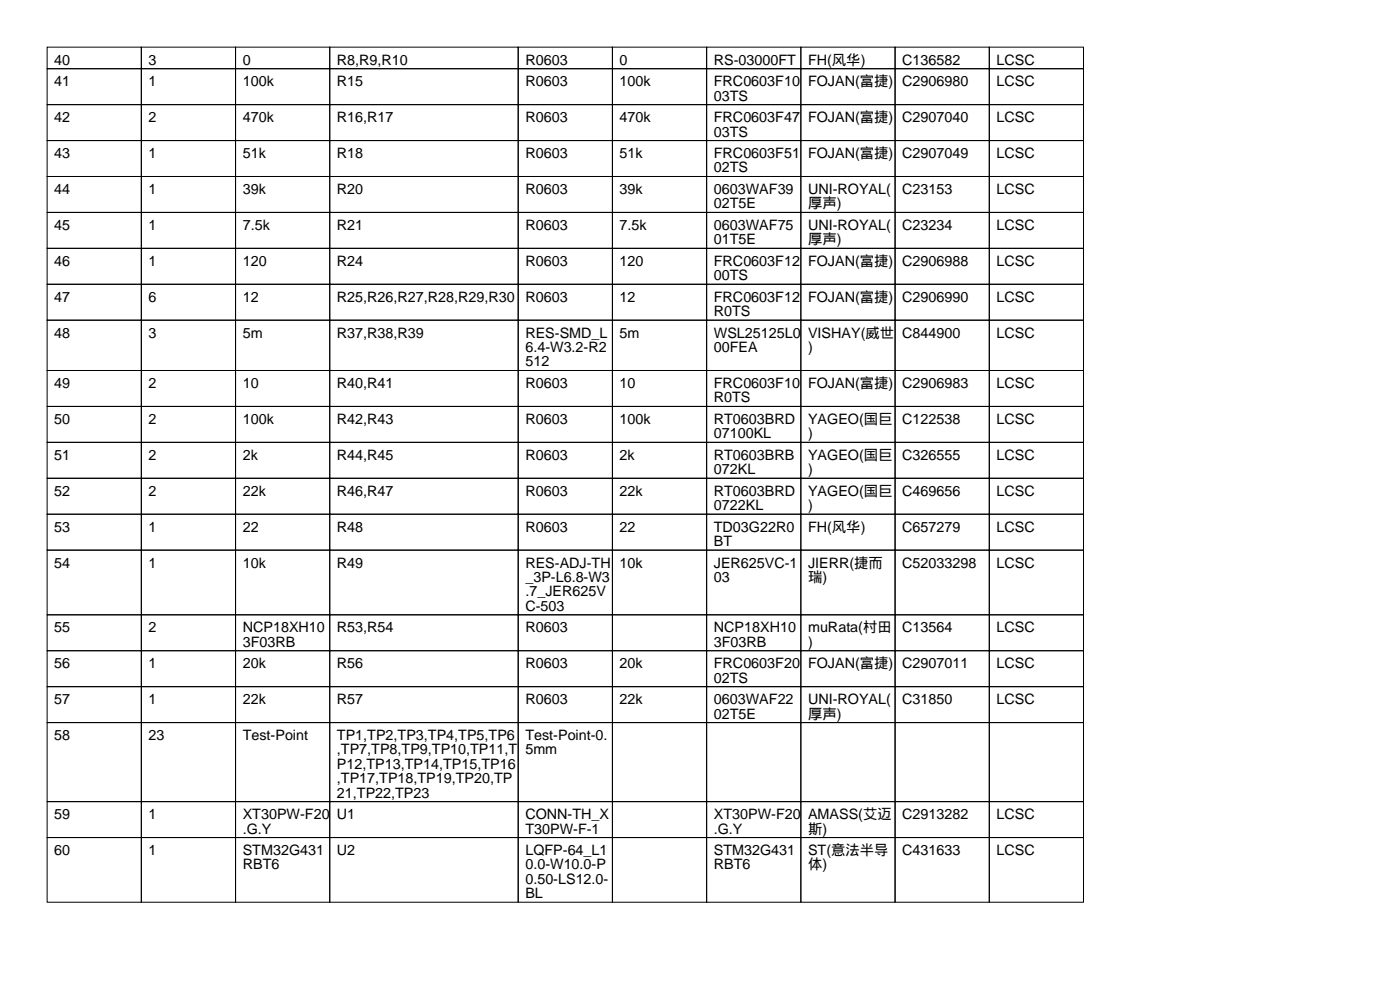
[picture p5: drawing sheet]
<svg xmlns="http://www.w3.org/2000/svg" width="297mm" height="210mm" viewBox="0 0 297 210" stroke-linecap="round" stroke-linejoin="round" font-family="sans-serif">
<defs><g id="words">
<g font-size="3">
<text x="11.5" y="13.7">40</text>
<text x="31.5" y="13.7">3</text>
<text x="51.5" y="13.7">0</text>
<text x="71.5" y="13.7">R8,R9,R10</text>
<text x="111.5" y="13.7">R0603</text>
<text x="131.5" y="13.7">0</text>
<text x="151.5" y="13.7">RS-03000FT</text>
<text x="171.5" y="13.7">FH(风华)</text>
<text x="191.5" y="13.7">C136582</text>
<text x="211.5" y="13.7">LCSC</text>
<text x="11.5" y="18.3">41</text>
<text x="31.5" y="18.3">1</text>
<text x="51.5" y="18.3">100k</text>
<text x="71.5" y="18.3">R15</text>
<text x="111.5" y="18.3">R0603</text>
<text x="131.5" y="18.3">100k</text>
<text x="151.5" y="18.3">FRC0603F10</text>
<text x="151.5" y="21.3">03TS</text>
<text x="171.5" y="18.3">FOJAN(富捷)</text>
<text x="191.5" y="18.3">C2906980</text>
<text x="211.5" y="18.3">LCSC</text>
<text x="11.5" y="25.9">42</text>
<text x="31.5" y="25.9">2</text>
<text x="51.5" y="25.9">470k</text>
<text x="71.5" y="25.9">R16,R17</text>
<text x="111.5" y="25.9">R0603</text>
<text x="131.5" y="25.9">470k</text>
<text x="151.5" y="25.9">FRC0603F47</text>
<text x="151.5" y="29">03TS</text>
<text x="171.5" y="25.9">FOJAN(富捷)</text>
<text x="191.5" y="25.9">C2907040</text>
<text x="211.5" y="25.9">LCSC</text>
<text x="11.5" y="33.5">43</text>
<text x="31.5" y="33.5">1</text>
<text x="51.5" y="33.5">51k</text>
<text x="71.5" y="33.5">R18</text>
<text x="111.5" y="33.5">R0603</text>
<text x="131.5" y="33.5">51k</text>
<text x="151.5" y="33.5">FRC0603F51</text>
<text x="171.5" y="33.5">FOJAN(富捷)</text>
<text x="191.5" y="33.5">C2907049</text>
<text x="211.5" y="33.5">LCSC</text>
<text x="11.5" y="41.2">44</text>
<text x="31.5" y="41.2">1</text>
<text x="51.5" y="41.2">39k</text>
<text x="71.5" y="41.2">R20</text>
<text x="111.5" y="41.2">R0603</text>
<text x="131.5" y="41.2">39k</text>
<text x="151.5" y="36.6">02TS</text>
<text x="151.5" y="41.2">0603WAF39</text>
<text x="171.5" y="41.2">UNI-ROYAL(</text>
<text x="191.5" y="41.2">C23153</text>
<text x="211.5" y="41.2">LCSC</text>
<text x="151.5" y="44.2">02T5E</text>
<text x="171.5" y="44.2">厚声)</text>
<text x="11.5" y="48.8">45</text>
<text x="31.5" y="48.8">1</text>
<text x="51.5" y="48.8">7.5k</text>
<text x="71.5" y="48.8">R21</text>
<text x="111.5" y="48.8">R0603</text>
<text x="131.5" y="48.8">7.5k</text>
<text x="151.5" y="48.8">0603WAF75</text>
<text x="151.5" y="51.8">01T5E</text>
<text x="171.5" y="48.8">UNI-ROYAL(</text>
<text x="171.5" y="51.8">厚声)</text>
<text x="191.5" y="48.8">C23234</text>
<text x="211.5" y="48.8">LCSC</text>
<text x="11.5" y="56.4">46</text>
<text x="31.5" y="56.4">1</text>
<text x="51.5" y="56.4">120</text>
<text x="71.5" y="56.4">R24</text>
<text x="111.5" y="56.4">R0603</text>
<text x="131.5" y="56.4">120</text>
<text x="151.5" y="56.4">FRC0603F12</text>
<text x="151.5" y="59.4">00TS</text>
<text x="171.5" y="56.4">FOJAN(富捷)</text>
<text x="191.5" y="56.4">C2906988</text>
<text x="211.5" y="56.4">LCSC</text>
<text x="11.5" y="64">47</text>
<text x="31.5" y="64">6</text>
<text x="51.5" y="64">12</text>
<text x="71.5" y="64">R25,R26,R27,R28,R29,R30</text>
<text x="111.5" y="64">R0603</text>
<text x="131.5" y="64">12</text>
<text x="151.5" y="64">FRC0603F12</text>
<text x="171.5" y="64">FOJAN(富捷)</text>
<text x="191.5" y="64">C2906990</text>
<text x="211.5" y="64">LCSC</text>
<text x="11.5" y="71.6">48</text>
<text x="31.5" y="71.6">3</text>
<text x="51.5" y="71.6">5m</text>
<text x="71.5" y="71.6">R37,R38,R39</text>
<text x="111.5" y="71.6">RES-SMD_L</text>
<text x="131.5" y="71.6">5m</text>
<text x="151.5" y="67.1">R0TS</text>
<text x="151.5" y="71.6">WSL25125L0</text>
<text x="171.5" y="71.6">VISHAY(威世</text>
<text x="191.5" y="71.6">C844900</text>
<text x="211.5" y="71.6">LCSC</text>
<text x="111.5" y="74.7">6.4-W3.2-R2</text>
<text x="111.5" y="77.7">512</text>
<text x="151.5" y="74.7">00FEA</text>
<text x="171.5" y="74.7">)</text>
<text x="11.5" y="82.3">49</text>
<text x="31.5" y="82.3">2</text>
<text x="51.5" y="82.3">10</text>
<text x="71.5" y="82.3">R40,R41</text>
<text x="111.5" y="82.3">R0603</text>
<text x="131.5" y="82.3">10</text>
<text x="151.5" y="82.3">FRC0603F10</text>
<text x="171.5" y="82.3">FOJAN(富捷)</text>
<text x="191.5" y="82.3">C2906983</text>
<text x="211.5" y="82.3">LCSC</text>
<text x="11.5" y="89.9">50</text>
<text x="31.5" y="89.9">2</text>
<text x="51.5" y="89.9">100k</text>
<text x="71.5" y="89.9">R42,R43</text>
<text x="111.5" y="89.9">R0603</text>
<text x="131.5" y="89.9">100k</text>
<text x="151.5" y="85.3">R0TS</text>
<text x="151.5" y="89.9">RT0603BRD</text>
<text x="171.5" y="89.9">YAGEO(国巨</text>
<text x="191.5" y="89.9">C122538</text>
<text x="211.5" y="89.9">LCSC</text>
<text x="151.5" y="93">07100KL</text>
<text x="171.5" y="93">)</text>
<text x="11.5" y="97.5">51</text>
<text x="31.5" y="97.5">2</text>
<text x="51.5" y="97.5">2k</text>
<text x="71.5" y="97.5">R44,R45</text>
<text x="111.5" y="97.5">R0603</text>
<text x="131.5" y="97.5">2k</text>
<text x="151.5" y="97.5">RT0603BRB</text>
<text x="151.5" y="100.6">072KL</text>
<text x="171.5" y="97.5">YAGEO(国巨</text>
<text x="171.5" y="100.6">)</text>
<text x="191.5" y="97.5">C326555</text>
<text x="211.5" y="97.5">LCSC</text>
<text x="11.5" y="105.2">52</text>
<text x="31.5" y="105.2">2</text>
<text x="51.5" y="105.2">22k</text>
<text x="71.5" y="105.2">R46,R47</text>
<text x="111.5" y="105.2">R0603</text>
<text x="131.5" y="105.2">22k</text>
<text x="151.5" y="105.2">RT0603BRD</text>
<text x="171.5" y="105.2">YAGEO(国巨</text>
<text x="191.5" y="105.2">C469656</text>
<text x="211.5" y="105.2">LCSC</text>
<text x="11.5" y="112.8">53</text>
<text x="31.5" y="112.8">1</text>
<text x="51.5" y="112.8">22</text>
<text x="71.5" y="112.8">R48</text>
<text x="111.5" y="112.8">R0603</text>
<text x="131.5" y="112.8">22</text>
<text x="151.5" y="108.2">0722KL</text>
<text x="151.5" y="112.8">TD03G22R0</text>
<text x="171.5" y="108.2">)</text>
<text x="171.5" y="112.8">FH(风华)</text>
<text x="191.5" y="112.8">C657279</text>
<text x="211.5" y="112.8">LCSC</text>
<text x="151.5" y="115.8">BT</text>
<text x="11.5" y="120.4">54</text>
<text x="31.5" y="120.4">1</text>
<text x="51.5" y="120.4">10k</text>
<text x="71.5" y="120.4">R49</text>
<text x="111.5" y="120.4">RES-ADJ-TH</text>
<text x="111.5" y="123.4">_3P-L6.8-W3</text>
<text x="131.5" y="120.4">10k</text>
<text x="151.5" y="120.4">JER625VC-1</text>
<text x="151.5" y="123.4">03</text>
<text x="171.5" y="120.4">JIERR(捷而</text>
<text x="171.5" y="123.4">瑞)</text>
<text x="191.5" y="120.4">C52033298</text>
<text x="211.5" y="120.4">LCSC</text>
<text x="111.5" y="126.5">.7_JER625V</text>
<text x="111.5" y="129.5">C-503</text>
<text x="11.5" y="134.1">55</text>
<text x="31.5" y="134.1">2</text>
<text x="51.5" y="134.1">NCP18XH10</text>
<text x="51.5" y="137.2">3F03RB</text>
<text x="71.5" y="134.1">R53,R54</text>
<text x="111.5" y="134.1">R0603</text>
<text x="151.5" y="134.1">NCP18XH10</text>
<text x="151.5" y="137.2">3F03RB</text>
<text x="171.5" y="134.1">muRata(村田</text>
<text x="171.5" y="137.2">)</text>
<text x="191.5" y="134.1">C13564</text>
<text x="211.5" y="134.1">LCSC</text>
<text x="11.5" y="141.7">56</text>
<text x="31.5" y="141.7">1</text>
<text x="51.5" y="141.7">20k</text>
<text x="71.5" y="141.7">R56</text>
<text x="111.5" y="141.7">R0603</text>
<text x="131.5" y="141.7">20k</text>
<text x="151.5" y="141.7">FRC0603F20</text>
<text x="171.5" y="141.7">FOJAN(富捷)</text>
<text x="191.5" y="141.7">C2907011</text>
<text x="211.5" y="141.7">LCSC</text>
<text x="11.5" y="149.4">57</text>
<text x="31.5" y="149.4">1</text>
<text x="51.5" y="149.4">22k</text>
<text x="71.5" y="149.4">R57</text>
<text x="111.5" y="149.4">R0603</text>
<text x="131.5" y="149.4">22k</text>
<text x="151.5" y="144.8">02TS</text>
<text x="151.5" y="149.4">0603WAF22</text>
<text x="171.5" y="149.4">UNI-ROYAL(</text>
<text x="191.5" y="149.4">C31850</text>
<text x="211.5" y="149.4">LCSC</text>
<text x="151.5" y="152.4">02T5E</text>
<text x="171.5" y="152.4">厚声)</text>
<text x="11.5" y="157">58</text>
<text x="31.5" y="157">23</text>
<text x="51.5" y="157">Test-Point</text>
<text x="71.5" y="157">TP1,TP2,TP3,TP4,TP5,TP6</text>
<text x="71.5" y="160">,TP7,TP8,TP9,TP10,TP11,T</text>
<text x="111.5" y="157">Test-Point-0.</text>
<text x="111.5" y="160">5mm</text>
<text x="71.5" y="163.1">P12,TP13,TP14,TP15,TP16</text>
<text x="71.5" y="166.1">,TP17,TP18,TP19,TP20,TP</text>
<text x="11.5" y="173.7">59</text>
<text x="31.5" y="173.7">1</text>
<text x="51.5" y="173.7">XT30PW-F20</text>
<text x="71.5" y="169.2">21,TP22,TP23</text>
<text x="71.5" y="173.7">U1</text>
<text x="111.5" y="173.7">CONN-TH_X</text>
<text x="151.5" y="173.7">XT30PW-F20</text>
<text x="171.5" y="173.7">AMASS(艾迈</text>
<text x="191.5" y="173.7">C2913282</text>
<text x="211.5" y="173.7">LCSC</text>
<text x="51.5" y="176.8">.G.Y</text>
<text x="111.5" y="176.8">T30PW-F-1</text>
<text x="151.5" y="176.8">.G.Y</text>
<text x="171.5" y="176.8">斯)</text>
<text x="11.5" y="181.4">60</text>
<text x="31.5" y="181.4">1</text>
<text x="51.5" y="181.4">STM32G431</text>
<text x="51.5" y="184.4">RBT6</text>
<text x="71.5" y="181.4">U2</text>
<text x="111.5" y="181.4">LQFP-64_L1</text>
<text x="111.5" y="184.4">0.0-W10.0-P</text>
<text x="151.5" y="181.4">STM32G431</text>
<text x="151.5" y="184.4">RBT6</text>
<text x="171.5" y="181.4">ST(意法半导</text>
<text x="171.5" y="184.4">体)</text>
<text x="191.5" y="181.4">C431633</text>
<text x="211.5" y="181.4">LCSC</text>
<text x="111.5" y="187.5">0.50-LS12.0-</text>
<text x="111.5" y="190.5">BL</text>
</g>
</g></defs>
<g fill="none" stroke="#000" stroke-width=".21">
<path d="M10 10h20v4.6h-20zM10 14.6h20v7.6h-20zM30 10h20v4.6h-20zM30 14.6h20v7.6h-20zM50 10h20v4.6h-20zM50 14.6h20v7.6h-20zM70 10h40v4.6h-40zM70 14.6h40v7.6h-40zM110 10h20v4.6h-20zM110 14.6h20v7.6h-20zM130 10h20v4.6h-20zM130 14.6h20v7.6h-20z"/>
<path d="M150 10h20v4.6h-20zM150 14.6h20v7.6h-20zM170 10h20v4.6h-20zM170 14.6h20v7.6h-20zM190 10h20v4.6h-20zM190 14.6h20v7.6h-20zM210 10h20v4.6h-20zM210 14.6h20v7.6h-20zM10 22.2h20v7.6h-20zM10 29.8h20v7.6h-20zM10 37.4h20v7.7h-20zM30 22.2h20v7.6h-20z"/>
<path d="M30 29.8h20v7.6h-20zM30 37.4h20v7.7h-20zM50 22.2h20v7.6h-20zM50 29.8h20v7.6h-20zM50 37.4h20v7.7h-20zM70 22.2h40v7.6h-40zM70 29.8h40v7.6h-40zM70 37.4h40v7.7h-40zM110 22.2h20v7.6h-20zM110 29.8h20v7.6h-20zM110 37.4h20v7.7h-20zM130 22.2h20v7.6h-20z"/>
<path d="M130 29.8h20v7.6h-20zM130 37.4h20v7.7h-20zM150 22.2h20v7.6h-20zM150 29.8h20v7.6h-20zM150 37.4h20v7.7h-20zM170 22.2h20v7.6h-20zM170 29.8h20v7.6h-20zM170 37.4h20v7.7h-20zM190 22.2h20v7.6h-20zM190 29.8h20v7.6h-20zM190 37.4h20v7.7h-20zM210 22.2h20v7.6h-20z"/>
<path d="M210 29.8h20v7.6h-20zM210 37.4h20v7.7h-20zM10 45.1h20v7.6h-20zM10 52.7h20v7.6h-20zM30 45.1h20v7.6h-20zM30 52.7h20v7.6h-20zM50 45.1h20v7.6h-20zM50 52.7h20v7.6h-20zM70 45.1h40v7.6h-40zM70 52.7h40v7.6h-40zM110 45.1h20v7.6h-20zM110 52.7h20v7.6h-20z"/>
<path d="M130 45.1h20v7.6h-20zM130 52.7h20v7.6h-20zM150 45.1h20v7.6h-20zM150 52.7h20v7.6h-20zM170 45.1h20v7.6h-20zM170 52.7h20v7.6h-20zM190 45.1h20v7.6h-20zM190 52.7h20v7.6h-20zM210 45.1h20v7.6h-20zM210 52.7h20v7.6h-20zM10 60.3h20v7.6h-20zM10 67.9h20v10.7h-20z"/>
<path d="M10 78.6h20v7.6h-20zM30 60.3h20v7.6h-20zM30 67.9h20v10.7h-20zM30 78.6h20v7.6h-20zM50 60.3h20v7.6h-20zM50 67.9h20v10.7h-20zM50 78.6h20v7.6h-20zM70 60.3h40v7.6h-40zM70 67.9h40v10.7h-40zM70 78.6h40v7.6h-40zM110 60.3h20v7.6h-20zM110 67.9h20v10.7h-20z"/>
<path d="M110 78.6h20v7.6h-20zM130 60.3h20v7.6h-20zM130 67.9h20v10.7h-20zM130 78.6h20v7.6h-20zM150 60.3h20v7.6h-20zM150 67.9h20v10.7h-20zM150 78.6h20v7.6h-20zM170 60.3h20v7.6h-20zM170 67.9h20v10.7h-20zM170 78.6h20v7.6h-20zM190 60.3h20v7.6h-20zM190 67.9h20v10.7h-20z"/>
<path d="M190 78.6h20v7.6h-20zM210 60.3h20v7.6h-20zM210 67.9h20v10.7h-20zM210 78.6h20v7.6h-20zM10 86.2h20v7.6h-20zM10 93.8h20v7.6h-20zM30 86.2h20v7.6h-20zM30 93.8h20v7.6h-20zM50 86.2h20v7.6h-20zM50 93.8h20v7.6h-20zM70 86.2h40v7.6h-40zM70 93.8h40v7.6h-40z"/>
<path d="M110 86.2h20v7.6h-20zM110 93.8h20v7.6h-20zM130 86.2h20v7.6h-20zM130 93.8h20v7.6h-20zM150 86.2h20v7.6h-20zM150 93.8h20v7.6h-20zM170 86.2h20v7.6h-20zM170 93.8h20v7.6h-20zM190 86.2h20v7.6h-20zM190 93.8h20v7.6h-20zM210 86.2h20v7.6h-20zM210 93.8h20v7.6h-20z"/>
<path d="M10 101.4h20v7.7h-20zM10 109.1h20v7.6h-20zM10 116.7h20v13.7h-20zM30 101.4h20v7.7h-20zM30 109.1h20v7.6h-20zM30 116.7h20v13.7h-20zM50 101.4h20v7.7h-20zM50 109.1h20v7.6h-20zM50 116.7h20v13.7h-20zM70 101.4h40v7.7h-40zM70 109.1h40v7.6h-40zM70 116.7h40v13.7h-40z"/>
<path d="M110 101.4h20v7.7h-20zM110 109.1h20v7.6h-20zM110 116.7h20v13.7h-20zM130 101.4h20v7.7h-20zM130 109.1h20v7.6h-20zM130 116.7h20v13.7h-20zM150 101.4h20v7.7h-20zM150 109.1h20v7.6h-20zM150 116.7h20v13.7h-20zM170 101.4h20v7.7h-20zM170 109.1h20v7.6h-20zM170 116.7h20v13.7h-20z"/>
<path d="M190 101.4h20v7.7h-20zM190 109.1h20v7.6h-20zM190 116.7h20v13.7h-20zM210 101.4h20v7.7h-20zM210 109.1h20v7.6h-20zM210 116.7h20v13.7h-20zM10 130.4h20v7.6h-20zM10 138h20v7.6h-20zM30 130.4h20v7.6h-20zM30 138h20v7.6h-20zM50 130.4h20v7.6h-20zM50 138h20v7.6h-20z"/>
<path d="M70 130.4h40v7.6h-40zM70 138h40v7.6h-40zM110 130.4h20v7.6h-20zM110 138h20v7.6h-20zM130 130.4h20v7.6h-20zM130 138h20v7.6h-20zM150 130.4h20v7.6h-20zM150 138h20v7.6h-20zM170 130.4h20v7.6h-20zM170 138h20v7.6h-20zM190 130.4h20v7.6h-20zM190 138h20v7.6h-20z"/>
<path d="M210 130.4h20v7.6h-20zM210 138h20v7.6h-20zM10 145.6h20v7.7h-20zM10 153.3h20v16.7h-20zM30 145.6h20v7.7h-20zM30 153.3h20v16.7h-20zM50 145.6h20v7.7h-20zM50 153.3h20v16.7h-20zM70 145.6h40v7.7h-40zM70 153.3h40v16.7h-40zM110 145.6h20v7.7h-20zM110 153.3h20v16.7h-20z"/>
<path d="M130 145.6h20v7.7h-20zM130 153.3h20v16.7h-20zM150 145.6h20v7.7h-20zM150 153.3h20v16.7h-20zM170 145.6h20v7.7h-20zM170 153.3h20v16.7h-20zM190 145.6h20v7.7h-20zM190 153.3h20v16.7h-20zM210 145.6h20v7.7h-20zM210 153.3h20v16.7h-20zM10 170h20v7.6h-20zM10 177.6h20v13.8h-20z"/>
<path d="M30 170h20v7.6h-20zM30 177.6h20v13.8h-20zM50 170h20v7.6h-20zM50 177.6h20v13.8h-20zM70 170h40v7.6h-40zM70 177.6h40v13.8h-40zM110 170h20v7.6h-20zM110 177.6h20v13.8h-20zM130 170h20v7.6h-20zM130 177.6h20v13.8h-20zM150 170h20v7.6h-20zM150 177.6h20v13.8h-20z"/>
<path d="M170 170h20v7.6h-20zM170 177.6h20v13.8h-20zM190 170h20v7.6h-20zM190 177.6h20v13.8h-20zM210 170h20v7.6h-20zM210 177.6h20v13.8h-20z"/>
</g>
<use href="#words"/>
</svg>
